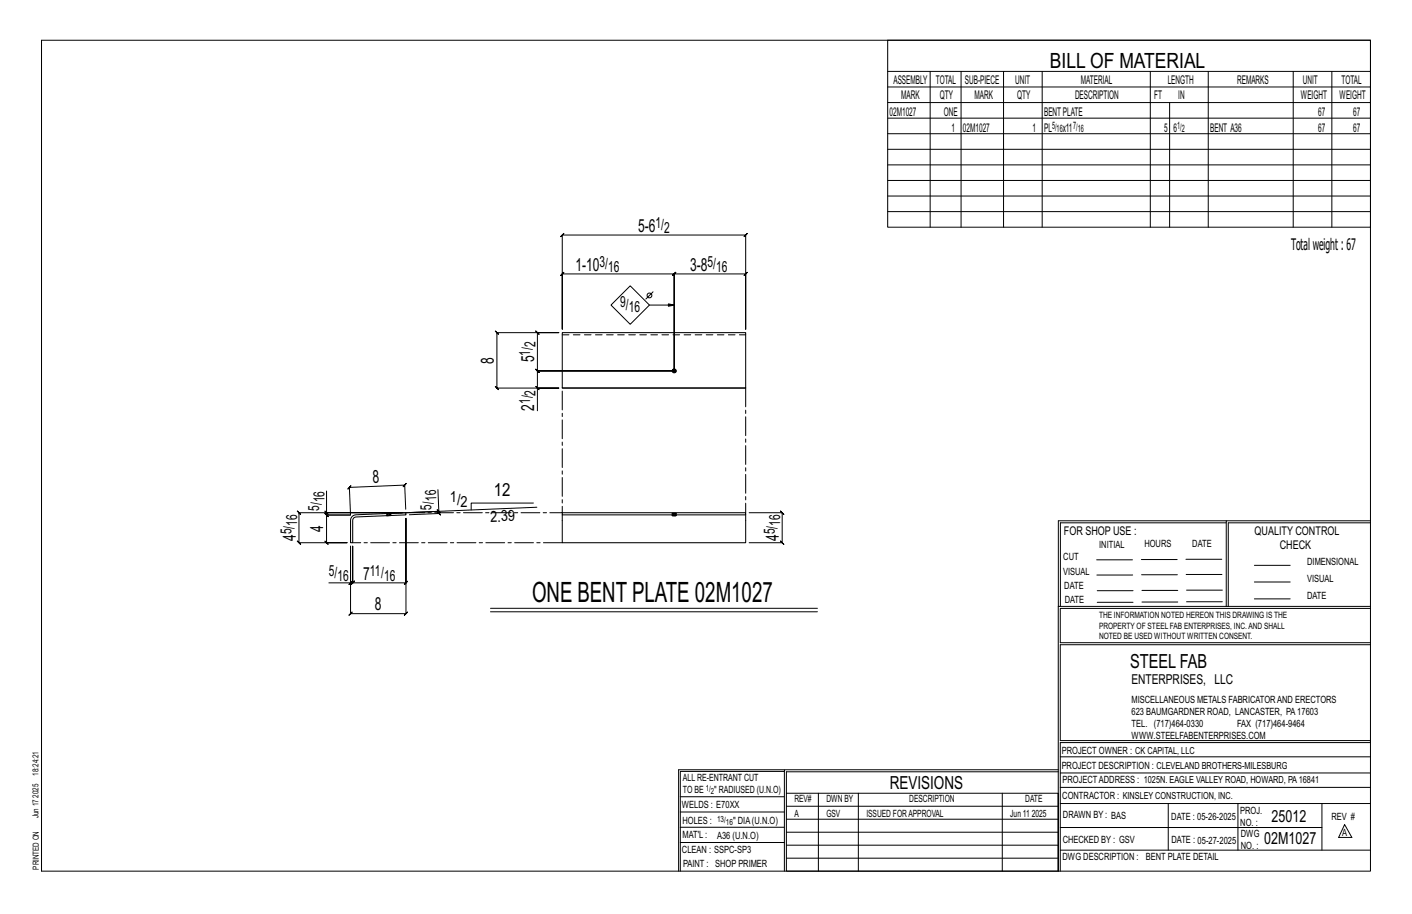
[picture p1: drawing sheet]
<svg xmlns="http://www.w3.org/2000/svg" width="432mm" height="279mm" viewBox="0 0 432 279" stroke-linecap="round" stroke-linejoin="round" font-family="sans-serif">
<defs><g id="words">
<text font-size="8.6" x="162.7" y="184">ONE BENT PLATE 02M1027</text>
<text font-size="6.4" x="321.1" y="20.7">BILL OF MATERIAL</text>
<text font-size="5.9" x="345.6" y="204.1">STEEL FAB</text>
<g font-size="5.5">
<text x="195.1" y="70.9">5-6</text>
<text x="176" y="82.7">1-10</text>
<text x="211" y="82.7">3-8</text>
<text x="151" y="111.2" transform="rotate(-90 151 111.2)">8</text>
<text x="163.3" y="110.7" transform="rotate(-90 163.3 110.7)">5</text>
<text x="163.3" y="125.6" transform="rotate(-90 163.3 125.6)">2</text>
<text x="114" y="147.7" transform="rotate(-2 114 147.7)">8</text>
<text x="151" y="151.7">12</text>
<text x="90.4" y="165.4" transform="rotate(-90 90.4 165.4)">4</text>
<text x="98.9" y="162.7" transform="rotate(-90 98.9 162.7)">4</text>
<text x="238.2" y="165.4" transform="rotate(-90 238.2 165.4)">4</text>
<text x="111.1" y="177.2">7</text>
<text x="114.6" y="186.6">8</text>
<text x="272.2" y="241.1">REVISIONS</text>
</g>
<g font-size="5.1">
<text x="388.9" y="251.3">25012</text>
<text x="386.6" y="258.1">02M1027</text>
</g>
<text font-size="4.9" x="394.8" y="76.4">Totalweight : 67</text>
<g font-size="4.7">
<text x="200.5" y="69.6">1/</text>
<text x="203.1" y="71.3">2</text>
<text x="183.3" y="81.5">3/</text>
<text x="186" y="83.2">16</text>
<text x="216.3" y="81.5">5/</text>
<text x="219" y="83.2">16</text>
<text x="189.7" y="93.8">9/</text>
<text x="192.3" y="95.4">16</text>
<text x="163.8" y="106.1" transform="rotate(-90 163.8 106.1)">2</text>
<text x="162.1" y="108.7" transform="rotate(-90 162.1 108.7)">1/</text>
<text x="162.1" y="123.5" transform="rotate(-90 162.1 123.5)">1/</text>
<text x="163.8" y="120.9" transform="rotate(-90 163.8 120.9)">2</text>
<text x="99.3" y="153.6" transform="rotate(-90 99.3 153.6)">16</text>
<text x="131.9" y="155.9" transform="rotate(-92 131.9 155.9)">5/</text>
<text x="133.5" y="153.2" transform="rotate(-92 133.5 153.2)">16</text>
<text x="137.6" y="153.5">1/</text>
<text x="140.9" y="155.1">2</text>
<text x="90.9" y="160.7" transform="rotate(-90 90.9 160.7)">16</text>
<text x="97.6" y="156.2" transform="rotate(-90 97.6 156.2)">5/</text>
<text x="150" y="159.5" transform="rotate(-2 150 159.5)">2.39</text>
<text x="238.6" y="160.7" transform="rotate(-90 238.6 160.7)">16</text>
<text x="89.2" y="163.3" transform="rotate(-90 89.2 163.3)">5/</text>
<text x="237" y="163.3" transform="rotate(-90 237 163.3)">5/</text>
<text x="100.6" y="175.9">5/</text>
<text x="103.2" y="177.6">16</text>
<text x="113.1" y="175.9">11/</text>
<text x="117.5" y="177.6">16</text>
</g>
<text font-size="4.2" x="346" y="209.1">ENTERPRISES, LLC</text>
<g font-size="3.7">
<text x="273.2" y="25.6">ASSEMBLY</text>
<text x="286.2" y="25.6">TOTAL</text>
<text x="295.1" y="25.6">SUB-PIECE</text>
<text x="310.4" y="25.6">UNIT</text>
<text x="330.5" y="25.6">MATERIAL</text>
<text x="357.1" y="25.6">LENGTH</text>
<text x="378.3" y="25.6">REMARKS</text>
<text x="398.4" y="25.6">UNIT</text>
<text x="410.2" y="25.6">TOTAL</text>
<text x="272.1" y="35.5">02M1027</text>
<text x="275.6" y="30.4">MARK</text>
<text x="287.4" y="30.4">QTY</text>
<text x="288.6" y="35.5">ONE</text>
<text x="298" y="30.4">MARK</text>
<text x="311" y="30.4">QTY</text>
<text x="319.3" y="35.5">BENTPLATE</text>
<text x="328.7" y="30.4">DESCRIPTION</text>
<text x="353" y="30.4">FT</text>
<text x="360.3" y="30.4">IN</text>
<text x="397.8" y="30.4">WEIGHT</text>
<text x="403.2" y="35.5">67</text>
<text x="409.6" y="30.4">WEIGHT</text>
<text x="413.8" y="35.5">67</text>
<text x="290.9" y="40.2">1</text>
<text x="294.5" y="40.2">02M1027</text>
<text x="315.8" y="40.2">1</text>
<text x="319.3" y="40.2">PL</text>
<text x="325" y="40.2">x11</text>
<text x="356" y="40.2">5</text>
<text x="358.9" y="40.2">6</text>
<text x="370.1" y="40.2">BENT A36</text>
<text x="403.2" y="40.2">67</text>
<text x="413.8" y="40.2">67</text>
<text x="325.3" y="163.4">FOR SHOP USE :</text>
<text x="383.7" y="163.4">QUALITY CONTROL</text>
<text x="391.4" y="167.8">CHECK</text>
</g>
<g font-size="3.1">
<text x="321.7" y="39.4">5/</text>
<text x="323.1" y="40.5">16</text>
<text x="328.2" y="39.4">7/</text>
<text x="329.6" y="40.5">16</text>
<text x="360" y="39.4">1/</text>
<text x="361.4" y="40.5">2</text>
<text x="336.2" y="167.4">INITIAL</text>
<text x="350" y="167.1">HOURS</text>
<text x="364.6" y="167.2">DATE</text>
<text x="325.2" y="171.3">CUT</text>
<text x="399.8" y="172.8">DIMENSIONAL</text>
<text x="325.1" y="175.8">VISUAL</text>
<text x="399.8" y="177.9">VISUAL</text>
<text x="325.5" y="180">DATE</text>
<text x="325.7" y="184.4">DATE</text>
<text x="399.8" y="183.1">DATE</text>
<text x="346" y="215">MISCELLANEOUS METALS FABRICATORAND ERECTORS</text>
<text x="346" y="218.6">623 BAUMGARDNER ROAD, LANCASTER, PA17603</text>
<text x="346" y="225.8">WWW.STEELFABENTERPRISES.COM</text>
<text x="346" y="222.2">TEL. (717)464-0330</text>
<text x="378.3" y="222.2">FAX (717)464-9464</text>
<text x="324.7" y="230.5">PROJECT OWNER : CK CAPITAL, LLC</text>
<text x="208.8" y="238.8">ALL RE-ENTRANT CUT</text>
<text x="324.7" y="235.1">PROJECT DESCRIPTION : CLEVELAND BROTHERS-MILESBURG</text>
<text x="324.9" y="239.5">PROJECTADDRESS : 1025N. EAGLE VALLEY ROAD, HOWARD, PA16841</text>
<text x="208.8" y="242.5">TO BE</text>
<text x="218.4" y="242.5">&quot; RADIUSED (U.N.O)</text>
<text x="242.9" y="245.3">REV#</text>
<text x="252.7" y="245.3">DWN BY</text>
<text x="278.1" y="245.3">DESCRIPTION</text>
<text x="313.5" y="245.3">DATE</text>
<text x="324.9" y="244.2">CONTRACTOR : KINSLEY CONSTRUCTION, INC.</text>
<text x="208.5" y="247">WELDS : E70XX</text>
<text x="208.7" y="251.7">HOLES :</text>
<text x="224.2" y="251.8">&quot; DIA(U.N.O)</text>
<text x="242.9" y="249.9">A</text>
<text x="252.7" y="249.9">GSV</text>
<text x="264.9" y="249.9">ISSUED FORAPPROVAL</text>
<text x="309" y="249.9">Jun 11</text>
<text x="315.5" y="249.9">2025</text>
<text x="325.1" y="250">DRAWN BY : BAS</text>
<text x="358.2" y="250.5">DATE : 05-26-2025</text>
<text x="379.3" y="248.9">PROJ.</text>
<text x="407.2" y="250.5">REV #</text>
<text x="208.7" y="256.3">MAT'L :</text>
<text x="219.3" y="256.4">A36 (U.N.O)</text>
<text x="325" y="257.6">CHECKED BY : GSV</text>
<text x="358.3" y="257.7">DATE : 05-27-2025</text>
<text x="379.3" y="252.5">NO. :</text>
<text x="379.5" y="255.9">DWG</text>
<text x="410.5" y="255.5">A</text>
<text x="208.6" y="260.7">CLEAN : SSPC-SP3</text>
<text x="324.9" y="262.9">DWG DESCRIPTION :</text>
<text x="350.4" y="263">BENT PLATE DETAIL</text>
<text x="379.5" y="259.5">NO. :</text>
<text x="208.9" y="265">PAINT : SHOP PRIMER</text>
</g>
<g font-size="2.7">
<text x="336.1" y="189">THE INFORMATION NOTED HEREON THIS DRAWING IS THE</text>
<text x="336.1" y="195.4">NOTED BE USED WITHOUT WRITTEN CONSENT.</text>
<text x="336.1" y="192.2">PROPERTY OF STEEL FAB ENTERPRISES, INC.AND SHALL</text>
</g>
<g font-size="2.6">
<text x="215.9" y="241.8">1/</text>
<text x="217.4" y="242.7">2</text>
<text x="219.3" y="251.1">13/</text>
<text x="222" y="252.1">16</text>
</g>
<g font-size="2.5">
<text x="11.7" y="237.1" transform="rotate(-90 11.7 237.1)">18:24:21</text>
<text x="11.8" y="243.8" transform="rotate(-90 11.8 243.8)">2025</text>
<text x="11.8" y="250.1" transform="rotate(-90 11.8 250.1)">Jun 17</text>
<text x="11.9" y="265.8" transform="rotate(-90 11.9 265.8)">PRINTED ON</text>
</g>
</g></defs>
<g fill="none" stroke="#000" stroke-width=".31">
<path d="M12.7 12.3h406.4v254h-406.4zM271.5 12.3h147.6v57.2h-147.6zM271.5 21.8h147.6M271.5 26.6h147.6M271.5 31.4h147.6M271.5 36.1h147.6M284.5 21.8v47.7M293.9 21.8v47.7M306.9 21.8v47.7M318.7 21.8v47.7M351.8 21.8v47.7M357.7 31.4v38.1"/>
<path d="M369.5 21.8v47.7M395.5 21.8v47.7M407.3 21.8v47.7M271.5 40.9h147.6M271.5 45.6h147.6M271.5 50.4h147.6M271.5 55.2h147.6M271.5 59.9h147.6M171.9 71.9l-.5 .5 1-1-.5 .5h56.1l-.5 .5 1-1-.5 .5v28.7v-16.9l.5-.5-1 1 .5-.5h-21.8l.5-.5-1 1 .5-.5v29.7v-29.7l.5-.5-1 1 .5-.5h-34.3l.5-.5-1 1 .5-.5v16.9zM271.5 64.7h147.6M186.8 93.3l5.9-5.9 5.9 5.9-5.9 5.8zM198.6 93.3h7.6l-1.8 .3v-.7l1.8 .4"/>
<path d="M199.7 89.2l-2.2 2.2M163.8 118.1l1 1zM164.3 118.6v-5.2l.5 .5-1-1 .5 .5h41.9h-41.9l.5 .5-1-1 .5 .5v-11.7l.5 .5-1-1 .5 .5h6.6h-18.9l-.5-.5 1 1-.5-.5v16.9l-.5-.5 1 1-.5-.5h18.9h-6.6v7M99.4 156.2l1 1zM99.9 150.1v6.6h23.2h-31.7l-.5-.5 1 1-.5-.5v9.2l-.5-.5 1 1-.5-.5h14.7h-6.2l.5 .5-1-1 .5 .5v-8.5l.5 .5-1-1 .5 .5h7.3M124.1 155.7l-.3-7.4 .4-.5-.9 1 .5-.5-17 .7 .5-.5-.9 1 .4-.5 .4 8.4h-7.3l.5 .5-1-1 .5 .5v-.7M133.7 155.8l1 1zM133.9 149.7l.3 6.6-9 .4M134.2 156.3v.7l-.5-.5 1 1-.5-.5-9 .3M163.1 153.8h-19v2.1M164.2 155.1l-45.3 1.9M229.1 156.7h10.1l-.5-.5 1 1-.5-.5v9.2l-.5-.5 1 1-.5-.5h-10.1"/>
<path d="M375 159.8h-50.7v25.6M375 159.2h-51.3l-.1 107.1M419.1 159.2h-44.1v26.2M419.1 159.8h-43.5v25.6M100.6 178.2h6.6v-11.2v20.6l-.5 .5 1-1-.5 .5h16.9l-.5 .5 1-1-.5 .5v-29.1v19.7l.5-.5-1 1 .5-.5h-16.2l.5-.5-1 1 .5-.5v-11.2v11.2l.5-.5-1 1 .5-.5h-.7M107.2 178.2l-.5 .5 1-1zM335.4 171.1h10.9M335.4 175.8h11M349 171h11M349.1 175.7h11M362.7 171h10.9M362.7 175.6h11"/>
<path d="M383.6 172.8h11M383.6 177.9h11M150 186h100M150 187h100M323.7 185.4h95.4M335.5 184.1h11M335.5 180.6h11M349.2 184h11M349.2 180.5h11M362.9 180.4h10.9M362.9 184h10.9M383.6 183.1h11"/>
<path d="M419.1 186h-94.9v10.5h94.9M419.1 197.1h-94.9v29.3h94.9v.6h-94.9v39.3M239.9 235.8h-31.9v30.5M239.9 235.3h-32.4v31M323.6 235.3h-83.7v31M323.6 235.9h-83.1v6.6M324.2 236.3h94.9M324.2 231.4h94.9M208 252.9h31.9M208 257.5h31.9M208 243.6h31.9M208 248.2h31.9"/>
<path d="M240.5 242.5h83.1v23.8h-83.1zM240.5 258.4h83.1M240.5 254.4h83.1M240.5 250.4h83.1M240.5 246.5h83.1M250.3 242.5v23.8M262.5 242.5v23.8M306.5 242.5v23.8M324.2 253h80.1M324.2 245.6h94.9M324.2 259.9h94.9M324.2 240.7h94.9"/>
<path d="M357.3 245.6v14.3M378.6 245.6v14.3M404.3 245.6v14.3M411.2 252.1l2.2 3.9h-4zM240.5 262.3h83.1"/>
<circle cx="198.6" cy="90.3" r=".74"/>
</g>
<g fill="#000" stroke="#000" stroke-width=".31">
<path d="M205.6 157.6h1.2z"/>
<circle cx="206.2" cy="113.4" r=".6"/>
</g>
<path d="M171.9 101.7h56.1v16.9h-56.1zM171.9 118.6h56.1M107.7 157.9l1.1-.5 15.3-.7v.7l-15.7 .8-.5 .9v6.8h-.7v-6.8zM118.3 157h.1M118.3 157.6h.1M119.5 156.9h.1M119.5 157.6h.1M171.9 156.7h56.1v.7h-56.1zM171.9 157.4v8.5h56.1v-8.5M205.6 157.6h1.1" fill="none" stroke="#000" stroke-width=".32"/>
<g fill="none" stroke="#000" stroke-width=".31" stroke-dasharray="2 1.4">
<path d="M171.9 102.3h56.1M118.3 157h.1M118.3 157v.6M118.5 157l-.2 .6M118.7 156.9l-.2 .1-.1 .6M118.9 156.9h.2l.1 .7h-.3zM118.9 156.9h-.2v.7h-.2M118.9 157.6h-.2M119.1 156.9h.2v.7h-.1M119.3 156.9v.7M119.4 156.9h.1M119.5 157.6v-.7"/>
<path d="M119.5 157.6h.1M205.6 156.9v.7M205.6 156.9h.1M205.7 157.6v-.7h.2M205.9 157.6v-.7h.3v.7M205.9 157l-.3-.1v.7M206.2 156.9h.2v.7M206.4 156.9h.2v.7M206.6 156.9h.2v.7M206.7 156.9v.7M206.8 156.9l-.9 .1"/>
<circle cx="206.2" cy="113.4" r=".6"/>
</g>
<path d="M228 118.6v38.1M124.1 156.7h47.8v-38.1M171.9 165.9h-64" fill="none" stroke="#000" stroke-width=".31" stroke-dasharray="5.8 1 1 1"/>
<use href="#words"/>
</svg>
